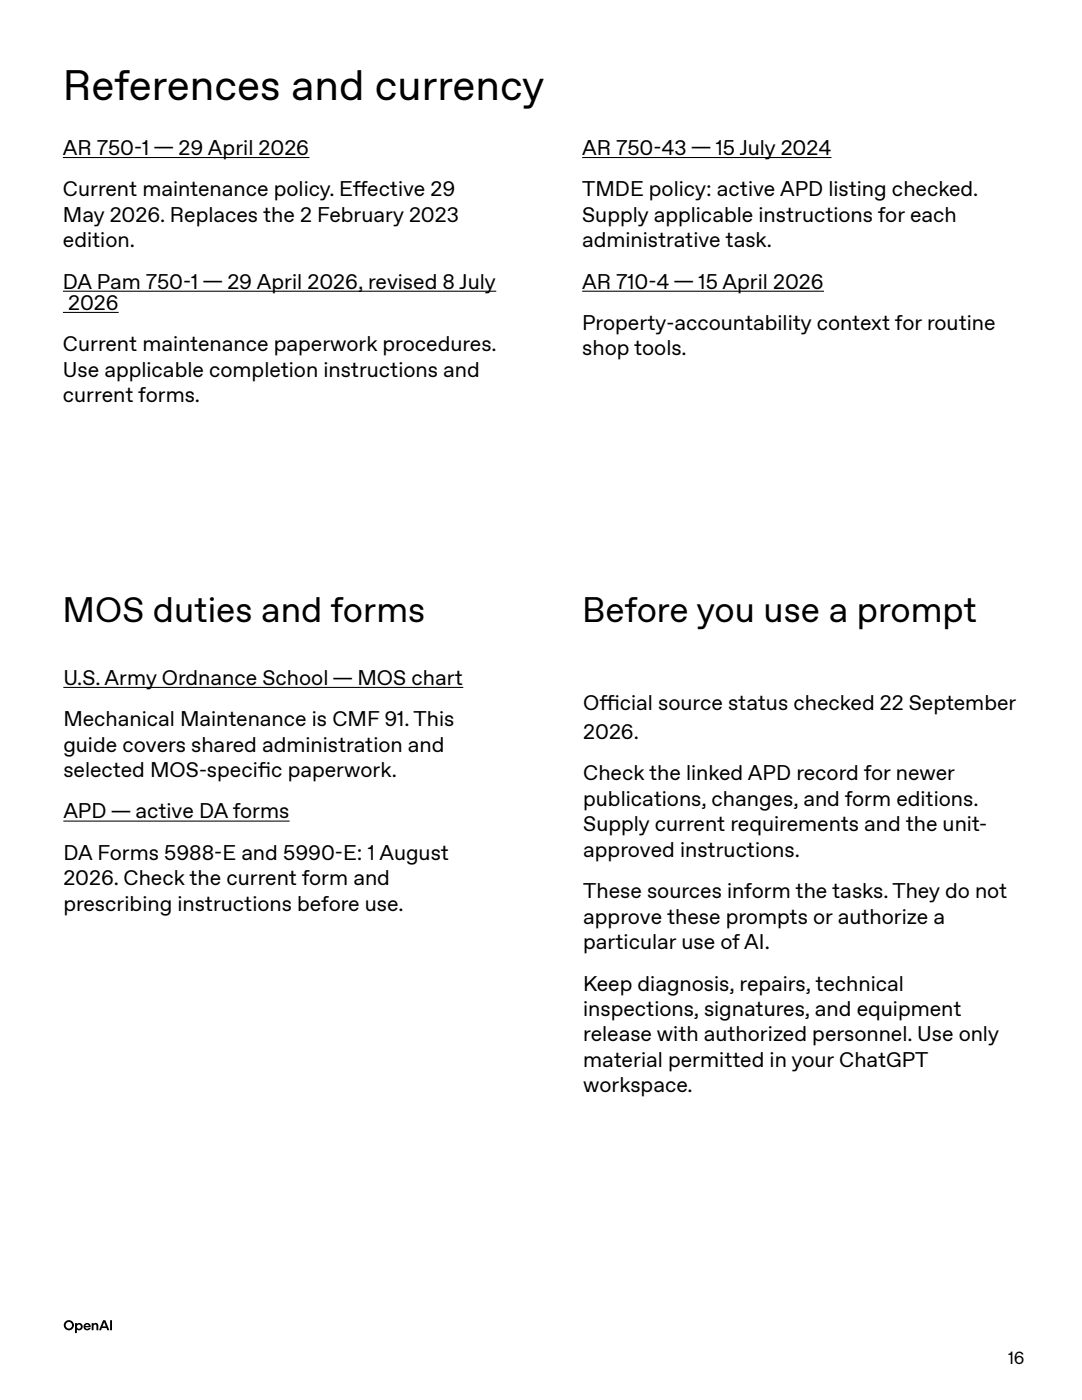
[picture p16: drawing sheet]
<svg xmlns="http://www.w3.org/2000/svg" width="216mm" height="279mm" viewBox="0 0 216 279" stroke-linecap="round" stroke-linejoin="round" font-family="sans-serif">
<defs><g id="words">
<text font-size="8.5" x="12.6" y="20">References and currency</text>
<g font-size="7.1">
<text x="12.5" y="124.2">MOS duties and forms</text>
<text x="116.1" y="124.2">Before you use a prompt</text>
</g>
<g font-size="4.2">
<text x="12.6" y="30.9">AR 750-1 — 29 April 2026</text>
<text x="116.2" y="30.9">AR 750-43 — 15 July 2024</text>
<text x="12.6" y="39.2">Current maintenance policy. Ef</text>
<text x="70.4" y="39.2">fective 29</text>
<text x="116.2" y="39.2">TMDE policy: active APD listing checked.</text>
<text x="12.6" y="44.2">May 2026. Replaces the 2 February 2023</text>
<text x="116.2" y="44.2">Supply applicable instructions for each</text>
<text x="12.6" y="49.3">edition.</text>
<text x="116.2" y="49.3">administrative task.</text>
<text x="12.6" y="57.6">DA Pam 750-1 — 29 April 2026, revised 8 July</text>
<text x="116.2" y="57.6">AR 710-4 — 15 April 2026</text>
<text x="13.6" y="61.8">2026</text>
<text x="116.2" y="65.8">Property-accountability context for routine</text>
<text x="12.6" y="70.1">Current maintenance paperwork procedures.</text>
<text x="116.2" y="70.9">shop tools.</text>
<text x="12.6" y="75.2">Use applicable completion instructions and</text>
<text x="12.6" y="80.2">current forms.</text>
<text x="12.6" y="136.7">U.S. Army Ordnance School — MOS chart</text>
<text x="116.4" y="141.7">Of</text>
<text x="119.6" y="141.7">f</text>
<text x="119.6" y="141.7">icial source status checked 22 September</text>
<text x="12.6" y="144.9">Mechanical Maintenance is CMF 91. This</text>
<text x="116.4" y="147.5">2026.</text>
<text x="12.6" y="150">guide covers shared administration and</text>
<text x="12.6" y="155.1">selected MOS-specif</text>
<text x="51.5" y="155.1">ic paperwork.</text>
<text x="116.4" y="155.8">Check the linked APD record for newer</text>
<text x="116.4" y="160.8">publications, changes, and form editions.</text>
<text x="12.6" y="163.3">APD — active DA forms</text>
<text x="116.4" y="165.9">Supply current requirements and the unit-</text>
<text x="12.6" y="171.6">DA Forms 5988-E and 5990-E: 1 August</text>
<text x="116.4" y="171">approved instructions.</text>
<text x="12.6" y="176.7">2026. Check the current form and</text>
<text x="116.4" y="179.3">These sources inform the tasks. They do not</text>
<text x="12.6" y="181.8">prescribing instructions before use.</text>
<text x="116.4" y="184.3">approve these prompts or authorize a</text>
<text x="116.4" y="189.4">particular use of AI.</text>
<text x="116.4" y="197.7">Keep diagnosis, repairs, technical</text>
<text x="116.4" y="202.8">inspections, signatures, and equipment</text>
<text x="116.4" y="207.8">release with authorized personnel. Use only</text>
<text x="116.4" y="212.9">material permitted in your ChatGPT</text>
<text x="116.4" y="218">workspace.</text>
</g>
<text font-size="3.5" x="201.1" y="272.2">16</text>
</g></defs>
<path d="M12.7 264.5a1.05 1.05 0 0 0 2.1 0 1.05 1.05 0 0 0-2.1 0zM20.6 263.5l-.8 2h.4l.1-.5h.9l.2 .5h.4l-.8-2zM22 263.5v2h.3v-2zM13.1 264.5a.65 .65 0 0 1 1.3 0 .65 .65 0 0 1-1.3 0zM20.8 263.9l.3 .8h-.6zM15 264v2h.3v-.7a.72 .72 0 0 0 1 0 .72 .72 0 0 0 0-1 .72 .72 0 0 0-1-.1v-.2zM16.9 264.2a.74 .74 0 0 0 .1 1.2 .74 .74 0 0 0 1.1-.4h-.4a.38 .38 0 0 1-.4 .2 .38 .38 0 0 1-.3-.3h1.1a.73 .73 0 0 0-.4-.8 .73 .73 0 0 0-.8 .1zM18.3 264v1.5h.4v-1l.3-.2 .2 .2 .1 1h.3v-1.2a.54 .54 0 0 0-.9-.1v-.2zM17.1 264.5l.1-.1a.35 .35 0 0 1 .5 .2h-.7zM15.3 264.8a.41 .41 0 0 1 .8 0 .41 .41 0 0 1-.8 0z" fill-rule="evenodd" fill="#000"/>
<path d="M12.6 31.4h49.1M116.2 31.4h49.7M12.6 58.1h86.4M116.2 58.1h48.2M12.6 62.3h11.1M12.6 137.2h79.8M12.6 163.9h45.2" fill="none" stroke="#000" stroke-width=".21"/>
<use href="#words"/>
</svg>
